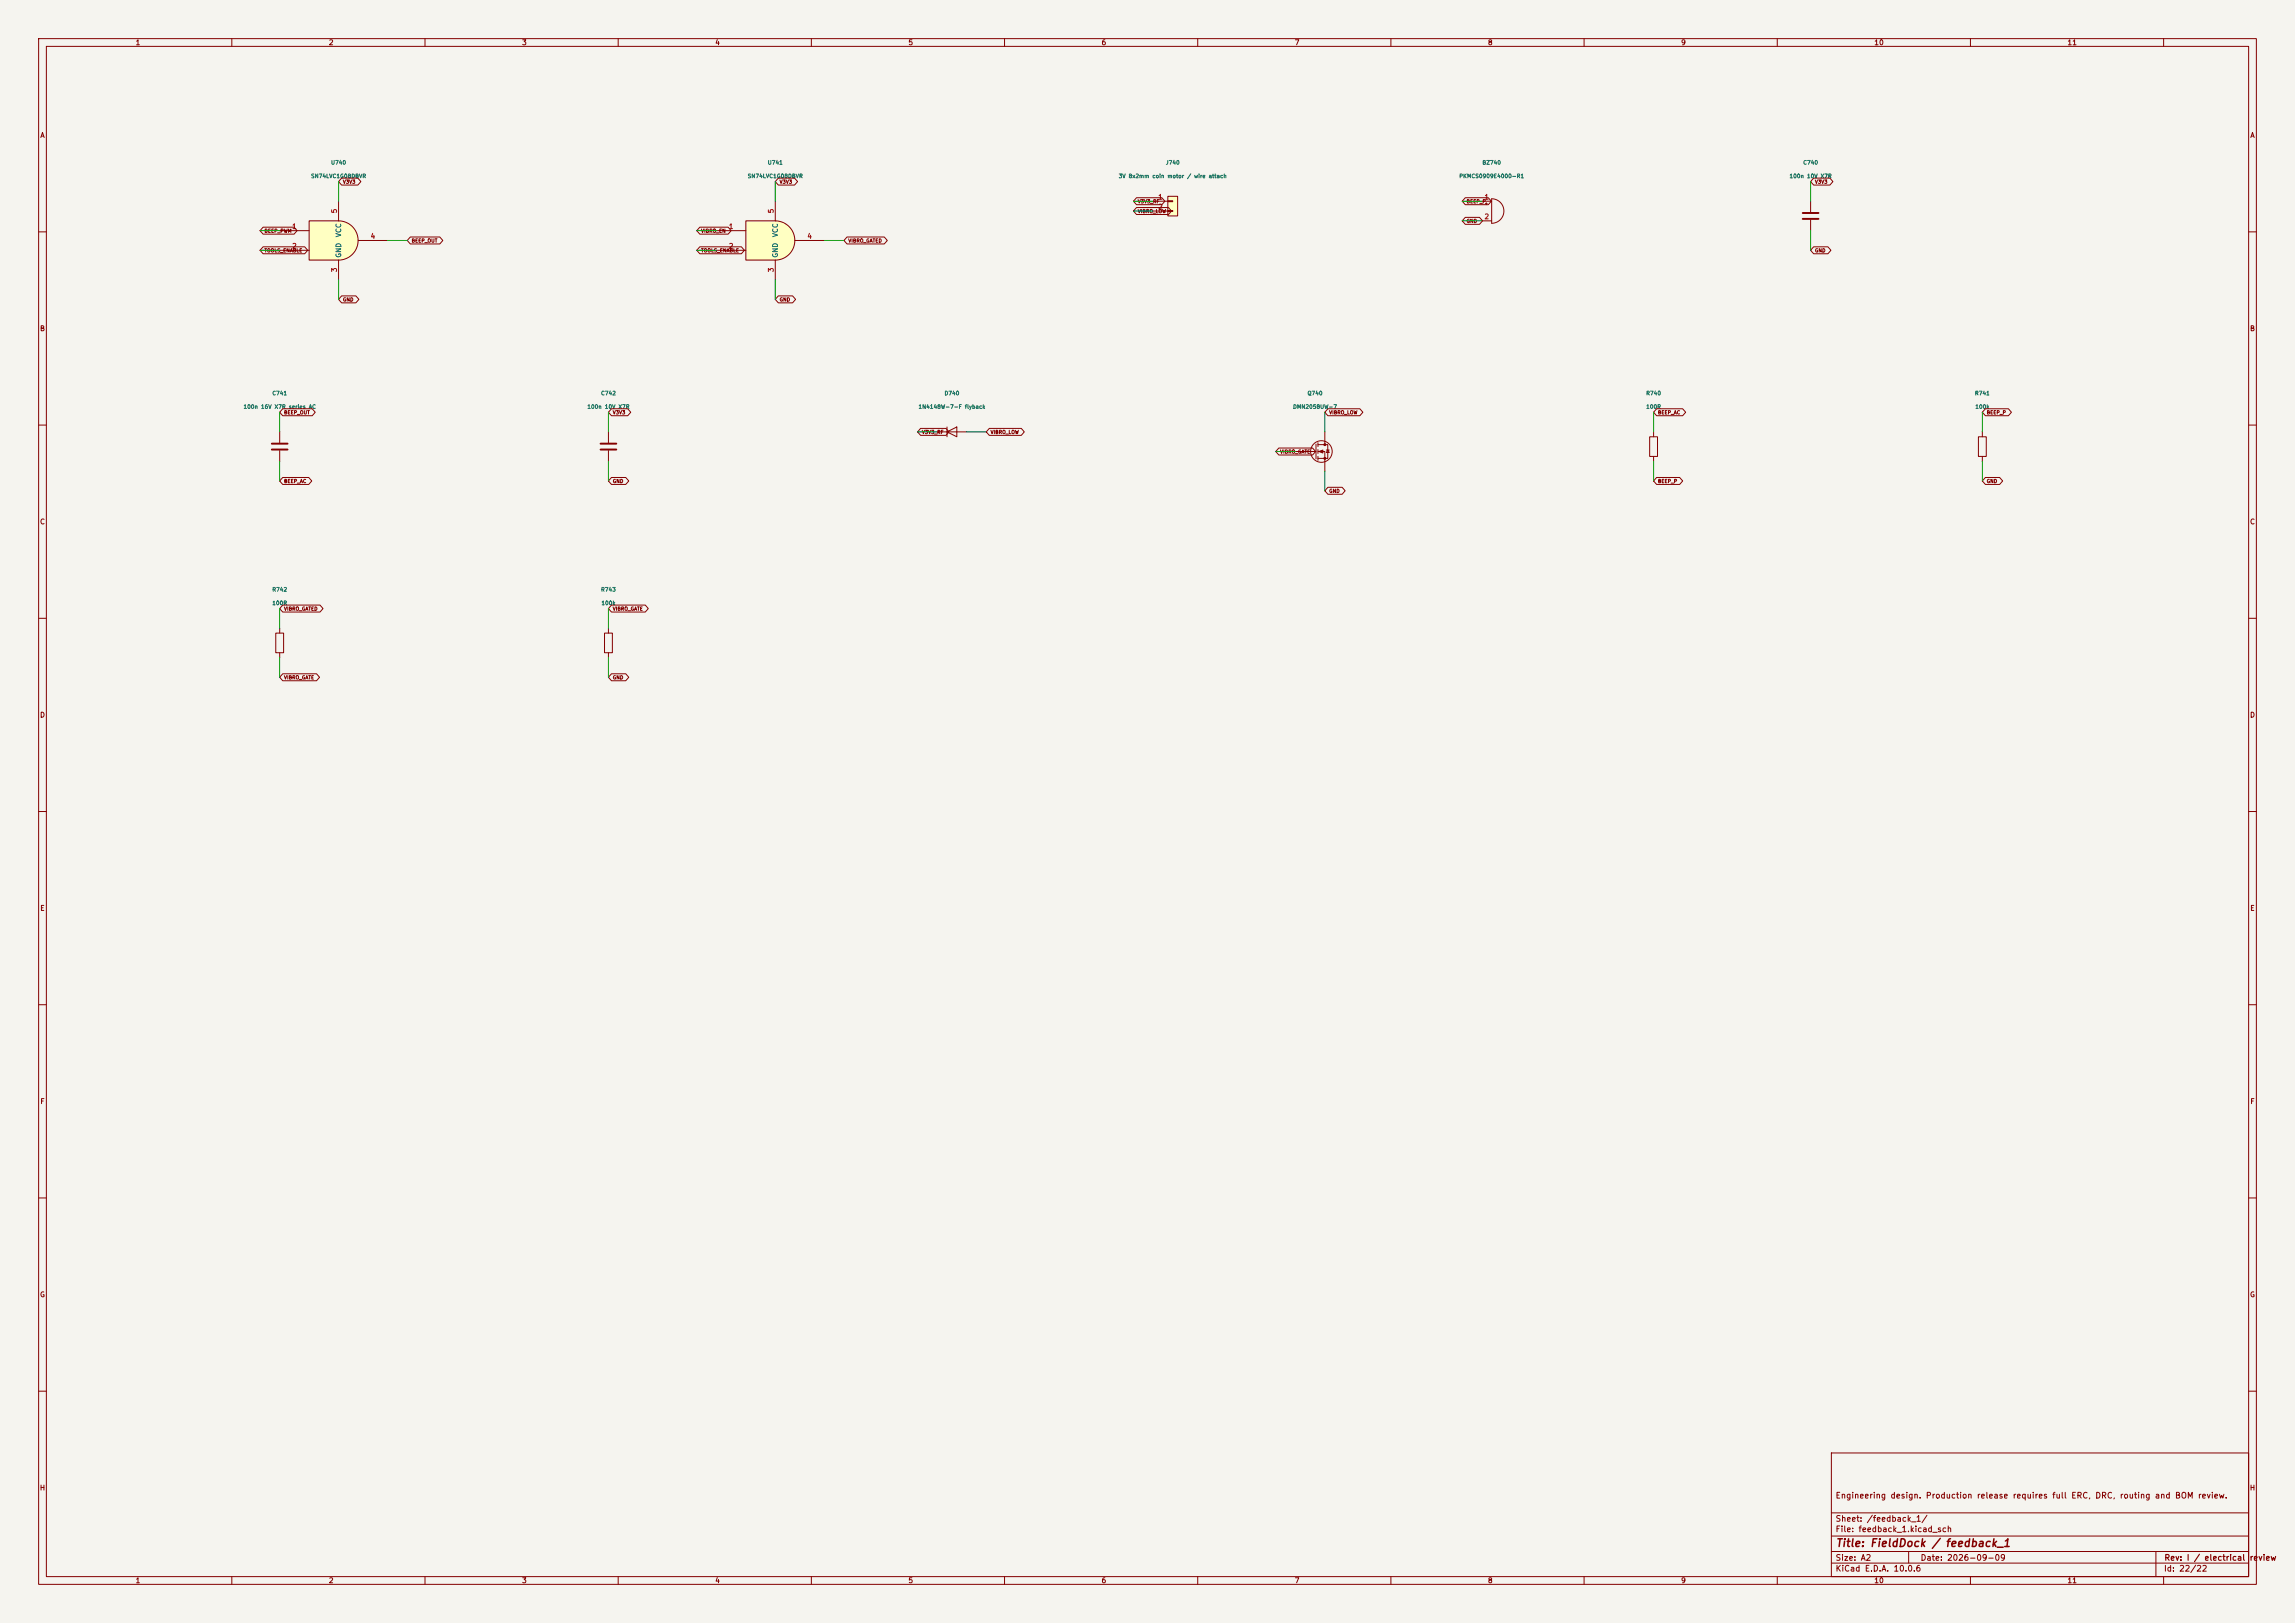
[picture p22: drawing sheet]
(kicad_sch
(version 20250114)
(generator "eeschema")
(paper "A2")
(title_block (title "FieldDock / feedback_1") (date "2026-09-09") (rev "I / electrical review") (comment 1 "Engineering design. Production release requires full ERC, DRC, routing and BOM review."))
(lib_symbols (symbol "74xGxx:74LVC1G08" (exclude_from_sim no) (in_bom yes) (on_board yes) (property "Reference" "U" (at -5.08 7.62 0) (effects (font (size 1.27 1.27)))) (property "Value" "74LVC1G08" (at 7.62 -7.62 0) (effects (font (size 1.27 1.27)))) (property "Footprint" "" (at 0 0 0) (hide yes) (effects (font (size 1.27 1.27)))) (property "Datasheet" "https://www.ti.com/lit/ds/symlink/sn74lvc1g08.pdf" (at 0 0 0) (hide yes) (effects (font (size 1.27 1.27)))) (property "Description" "Single AND Gate, Low-Voltage CMOS" (at 0 0 0) (hide yes) (effects (font (size 1.27 1.27)))) (property "ki_keywords" "Single Gate AND LVC CMOS" (at 0 0 0) (hide yes) (effects (font (size 1.27 1.27)))) (property "ki_fp_filters" "SOT?23* Texas?R-PDSO-G5?DCK* Texas?R-PDSO-N5?DRL* Texas?X2SON*0.8x0.8mm*P0.48mm*" (at 0 0 0) (hide yes) (effects (font (size 1.27 1.27)))) (symbol "74LVC1G08_0_1" (arc (start 0 5.08) (mid 5.0579 0) (end 0 -5.08) (stroke (width 0.254) (type default)) (fill (type background))) (polyline (pts (xy 0 -5.08) (xy -7.62 -5.08) (xy -7.62 5.08) (xy 0 5.08)) (stroke (width 0.254) (type default)) (fill (type background)))) (symbol "74LVC1G08_1_1" (pin input line (at -15.24 2.54 0) (length 7.62) (name "" (effects (font (size 1.27 1.27)))) (number "1" (effects (font (size 1.27 1.27))))) (pin input line (at -15.24 -2.54 0) (length 7.62) (name "" (effects (font (size 1.27 1.27)))) (number "2" (effects (font (size 1.27 1.27))))) (pin power_in line (at 0 -10.16 90) (length 5.08) (name "GND" (effects (font (size 1.27 1.27)))) (number "3" (effects (font (size 1.27 1.27))))) (pin output line (at 12.7 0 180) (length 7.62) (name "" (effects (font (size 1.27 1.27)))) (number "4" (effects (font (size 1.27 1.27))))) (pin power_in line (at 0 10.16 270) (length 5.08) (name "VCC" (effects (font (size 1.27 1.27)))) (number "5" (effects (font (size 1.27 1.27)))))) (embedded_fonts no)) (symbol "Connector_Generic:Conn_01x02" (pin_names (offset 1.016) (hide yes)) (exclude_from_sim no) (in_bom yes) (on_board yes) (property "Reference" "J" (at 0 2.54 0) (effects (font (size 1.27 1.27)))) (property "Value" "Conn_01x02" (at 0 -5.08 0) (effects (font (size 1.27 1.27)))) (property "Footprint" "" (at 0 0 0) (hide yes) (effects (font (size 1.27 1.27)))) (property "Datasheet" "" (at 0 0 0) (hide yes) (effects (font (size 1.27 1.27)))) (property "Description" "Generic connector, single row, 01x02, script generated (kicad-library-utils/schlib/autogen/connector/)" (at 0 0 0) (hide yes) (effects (font (size 1.27 1.27)))) (property "ki_keywords" "connector" (at 0 0 0) (hide yes) (effects (font (size 1.27 1.27)))) (property "ki_fp_filters" "Connector*:*_1x??_*" (at 0 0 0) (hide yes) (effects (font (size 1.27 1.27)))) (symbol "Conn_01x02_1_1" (rectangle (start -1.27 1.27) (end 1.27 -3.81) (stroke (width 0.254) (type default)) (fill (type background))) (rectangle (start -1.27 0.127) (end 0 -0.127) (stroke (width 0.1524) (type default)) (fill (type none))) (rectangle (start -1.27 -2.413) (end 0 -2.667) (stroke (width 0.1524) (type default)) (fill (type none))) (pin passive line (at -5.08 0 0) (length 3.81) (name "Pin_1" (effects (font (size 1.27 1.27)))) (number "1" (effects (font (size 1.27 1.27))))) (pin passive line (at -5.08 -2.54 0) (length 3.81) (name "Pin_2" (effects (font (size 1.27 1.27)))) (number "2" (effects (font (size 1.27 1.27)))))) (embedded_fonts no)) (symbol "Device:Buzzer" (pin_names (offset 0.0254) (hide yes)) (exclude_from_sim no) (in_bom yes) (on_board yes) (property "Reference" "BZ" (at 3.81 1.27 0) (effects (font (size 1.27 1.27)) (justify left))) (property "Value" "Buzzer" (at 3.81 -1.27 0) (effects (font (size 1.27 1.27)) (justify left))) (property "Footprint" "" (at -0.635 2.54 90) (hide yes) (effects (font (size 1.27 1.27)))) (property "Datasheet" "" (at -0.635 2.54 90) (hide yes) (effects (font (size 1.27 1.27)))) (property "Description" "Buzzer, polarized" (at 0 0 0) (hide yes) (effects (font (size 1.27 1.27)))) (property "ki_keywords" "quartz resonator ceramic" (at 0 0 0) (hide yes) (effects (font (size 1.27 1.27)))) (property "ki_fp_filters" "*Buzzer*" (at 0 0 0) (hide yes) (effects (font (size 1.27 1.27)))) (symbol "Buzzer_0_1" (polyline (pts (xy -1.651 1.905) (xy -1.143 1.905)) (stroke (width 0) (type default)) (fill (type none))) (polyline (pts (xy -1.397 2.159) (xy -1.397 1.651)) (stroke (width 0) (type default)) (fill (type none))) (arc (start 0 3.175) (mid 3.1612 0) (end 0 -3.175) (stroke (width 0) (type default)) (fill (type none))) (polyline (pts (xy 0 3.175) (xy 0 -3.175)) (stroke (width 0) (type default)) (fill (type none)))) (symbol "Buzzer_1_1" (pin passive line (at -2.54 2.54 0) (length 2.54) (name "+" (effects (font (size 1.27 1.27)))) (number "1" (effects (font (size 1.27 1.27))))) (pin passive line (at -2.54 -2.54 0) (length 2.54) (name "-" (effects (font (size 1.27 1.27)))) (number "2" (effects (font (size 1.27 1.27)))))) (embedded_fonts no)) (symbol "Device:C" (pin_numbers (hide yes)) (pin_names (offset 0.254)) (exclude_from_sim no) (in_bom yes) (on_board yes) (property "Reference" "C" (at 0.635 2.54 0) (effects (font (size 1.27 1.27)) (justify left))) (property "Value" "C" (at 0.635 -2.54 0) (effects (font (size 1.27 1.27)) (justify left))) (property "Footprint" "" (at 0.9652 -3.81 0) (hide yes) (effects (font (size 1.27 1.27)))) (property "Datasheet" "" (at 0 0 0) (hide yes) (effects (font (size 1.27 1.27)))) (property "Description" "Unpolarized capacitor" (at 0 0 0) (hide yes) (effects (font (size 1.27 1.27)))) (property "ki_keywords" "cap capacitor" (at 0 0 0) (hide yes) (effects (font (size 1.27 1.27)))) (property "ki_fp_filters" "C_*" (at 0 0 0) (hide yes) (effects (font (size 1.27 1.27)))) (symbol "C_0_1" (polyline (pts (xy -2.032 0.762) (xy 2.032 0.762)) (stroke (width 0.508) (type default)) (fill (type none))) (polyline (pts (xy -2.032 -0.762) (xy 2.032 -0.762)) (stroke (width 0.508) (type default)) (fill (type none)))) (symbol "C_1_1" (pin passive line (at 0 3.81 270) (length 2.794) (name "" (effects (font (size 1.27 1.27)))) (number "1" (effects (font (size 1.27 1.27))))) (pin passive line (at 0 -3.81 90) (length 2.794) (name "" (effects (font (size 1.27 1.27)))) (number "2" (effects (font (size 1.27 1.27)))))) (embedded_fonts no)) (symbol "Device:D" (pin_numbers (hide yes)) (pin_names (offset 1.016) (hide yes)) (exclude_from_sim no) (in_bom yes) (on_board yes) (property "Reference" "D" (at 0 2.54 0) (effects (font (size 1.27 1.27)))) (property "Value" "D" (at 0 -2.54 0) (effects (font (size 1.27 1.27)))) (property "Footprint" "" (at 0 0 0) (hide yes) (effects (font (size 1.27 1.27)))) (property "Datasheet" "" (at 0 0 0) (hide yes) (effects (font (size 1.27 1.27)))) (property "Description" "Diode" (at 0 0 0) (hide yes) (effects (font (size 1.27 1.27)))) (property "Sim.Device" "D" (at 0 0 0) (hide yes) (effects (font (size 1.27 1.27)))) (property "Sim.Pins" "1=K 2=A" (at 0 0 0) (hide yes) (effects (font (size 1.27 1.27)))) (property "ki_keywords" "diode" (at 0 0 0) (hide yes) (effects (font (size 1.27 1.27)))) (property "ki_fp_filters" "TO-???* *_Diode_* *SingleDiode* D_*" (at 0 0 0) (hide yes) (effects (font (size 1.27 1.27)))) (symbol "D_0_1" (polyline (pts (xy -1.27 1.27) (xy -1.27 -1.27)) (stroke (width 0.254) (type default)) (fill (type none))) (polyline (pts (xy 1.27 1.27) (xy 1.27 -1.27) (xy -1.27 0) (xy 1.27 1.27)) (stroke (width 0.254) (type default)) (fill (type none))) (polyline (pts (xy 1.27 0) (xy -1.27 0)) (stroke (width 0) (type default)) (fill (type none)))) (symbol "D_1_1" (pin passive line (at -3.81 0 0) (length 2.54) (name "K" (effects (font (size 1.27 1.27)))) (number "1" (effects (font (size 1.27 1.27))))) (pin passive line (at 3.81 0 180) (length 2.54) (name "A" (effects (font (size 1.27 1.27)))) (number "2" (effects (font (size 1.27 1.27)))))) (embedded_fonts no)) (symbol "FieldDock:Q_NMOS_GSD_FD" (pin_numbers (hide yes)) (pin_names (offset 0) (hide yes)) (exclude_from_sim no) (in_bom yes) (on_board yes) (property "Reference" "Q" (at 5.08 1.27 0) (effects (font (size 1.27 1.27)) (justify left))) (property "Value" "Q_NMOS" (at 5.08 -1.27 0) (effects (font (size 1.27 1.27)) (justify left))) (property "Footprint" "" (at 5.08 2.54 0) (hide yes) (effects (font (size 1.27 1.27)))) (property "Datasheet" "" (at 0 0 0) (hide yes) (effects (font (size 1.27 1.27)))) (property "Description" "N-MOSFET transistor" (at 0 0 0) (hide yes) (effects (font (size 1.27 1.27)))) (property "ki_keywords" "NMOS N-MOS" (at 0 0 0) (hide yes) (effects (font (size 1.27 1.27)))) (symbol "Q_NMOS_GSD_FD_0_1" (polyline (pts (xy 0.254 1.905) (xy 0.254 -1.905)) (stroke (width 0.254) (type default)) (fill (type none))) (polyline (pts (xy 0.254 0) (xy -2.54 0)) (stroke (width 0) (type default)) (fill (type none))) (polyline (pts (xy 0.762 2.286) (xy 0.762 1.27)) (stroke (width 0.254) (type default)) (fill (type none))) (polyline (pts (xy 0.762 0.508) (xy 0.762 -0.508)) (stroke (width 0.254) (type default)) (fill (type none))) (polyline (pts (xy 0.762 -1.27) (xy 0.762 -2.286)) (stroke (width 0.254) (type default)) (fill (type none))) (polyline (pts (xy 0.762 -1.778) (xy 3.302 -1.778) (xy 3.302 1.778) (xy 0.762 1.778)) (stroke (width 0) (type default)) (fill (type none))) (polyline (pts (xy 1.016 0) (xy 2.032 0.381) (xy 2.032 -0.381) (xy 1.016 0)) (stroke (width 0) (type default)) (fill (type outline))) (circle (center 1.651 0) (radius 2.794) (stroke (width 0.254) (type default)) (fill (type none))) (polyline (pts (xy 2.54 2.54) (xy 2.54 1.778)) (stroke (width 0) (type default)) (fill (type none))) (circle (center 2.54 1.778) (radius 0.254) (stroke (width 0) (type default)) (fill (type outline))) (circle (center 2.54 -1.778) (radius 0.254) (stroke (width 0) (type default)) (fill (type outline))) (polyline (pts (xy 2.54 -2.54) (xy 2.54 0) (xy 0.762 0)) (stroke (width 0) (type default)) (fill (type none))) (polyline (pts (xy 2.921 0.381) (xy 3.683 0.381)) (stroke (width 0) (type default)) (fill (type none))) (polyline (pts (xy 3.302 0.381) (xy 2.921 -0.254) (xy 3.683 -0.254) (xy 3.302 0.381)) (stroke (width 0) (type default)) (fill (type none)))) (symbol "Q_NMOS_GSD_FD_1_1" (pin passive line (at 2.54 5.08 270) (length 2.54) (name "D" (effects (font (size 1.27 1.27)))) (number "3" (effects (font (size 1.27 1.27))))) (pin input line (at -5.08 0 0) (length 2.54) (name "G" (effects (font (size 1.27 1.27)))) (number "1" (effects (font (size 1.27 1.27))))) (pin passive line (at 2.54 -5.08 90) (length 2.54) (name "S" (effects (font (size 1.27 1.27)))) (number "2" (effects (font (size 1.27 1.27)))))) (embedded_fonts no)) (symbol "Device:R" (pin_numbers (hide yes)) (pin_names (offset 0)) (exclude_from_sim no) (in_bom yes) (on_board yes) (property "Reference" "R" (at 2.032 0 90) (effects (font (size 1.27 1.27)))) (property "Value" "R" (at 0 0 90) (effects (font (size 1.27 1.27)))) (property "Footprint" "" (at -1.778 0 90) (hide yes) (effects (font (size 1.27 1.27)))) (property "Datasheet" "" (at 0 0 0) (hide yes) (effects (font (size 1.27 1.27)))) (property "Description" "Resistor" (at 0 0 0) (hide yes) (effects (font (size 1.27 1.27)))) (property "ki_keywords" "R res resistor" (at 0 0 0) (hide yes) (effects (font (size 1.27 1.27)))) (property "ki_fp_filters" "R_*" (at 0 0 0) (hide yes) (effects (font (size 1.27 1.27)))) (symbol "R_0_1" (rectangle (start -1.016 -2.54) (end 1.016 2.54) (stroke (width 0.254) (type default)) (fill (type none)))) (symbol "R_1_1" (pin passive line (at 0 3.81 270) (length 1.27) (name "" (effects (font (size 1.27 1.27)))) (number "1" (effects (font (size 1.27 1.27))))) (pin passive line (at 0 -3.81 90) (length 1.27) (name "" (effects (font (size 1.27 1.27)))) (number "2" (effects (font (size 1.27 1.27)))))) (embedded_fonts no)))
(symbol (lib_id "74xGxx:74LVC1G08") (at 87.63 62.23 0) (unit 1) (in_bom yes) (on_board yes) (dnp no) (property "Reference" "U740" (at 87.63 42.06999999999999 0) (effects (font (size 1.0 1.0)))) (property "Value" "SN74LVC1G08DBVR" (at 87.63 45.56999999999999 0) (effects (font (size 1.0 1.0)))) (property "Footprint" "Package_TO_SOT_SMD:SOT-23-5" (at 87.63 62.23 0) (effects (font (size 1.0 1.0)) (hide yes))) (pin "1") (pin "2") (pin "3") (pin "4") (pin "5"))
(wire (pts (xy 72.39 59.69) (xy 67.31 59.69)) (stroke (width 0) (type default)))
(global_label "BEEP_PWM" (shape bidirectional) (at 67.31 59.69 180) (effects (font (size .9 .9)) (justify left)) (property "Intersheetrefs" "${INTERSHEET_REFS}" (at 67.31 59.69 180) (effects (font (size .9 .9)) (hide yes))))
(wire (pts (xy 72.39 64.77) (xy 67.31 64.77)) (stroke (width 0) (type default)))
(global_label "TOOLS_ENABLE" (shape bidirectional) (at 67.31 64.77 180) (effects (font (size .9 .9)) (justify left)) (property "Intersheetrefs" "${INTERSHEET_REFS}" (at 67.31 64.77 180) (effects (font (size .9 .9)) (hide yes))))
(wire (pts (xy 87.63 72.39) (xy 87.63 77.47)) (stroke (width 0) (type default)))
(global_label "GND" (shape bidirectional) (at 87.63 77.47 0) (effects (font (size .9 .9)) (justify left)) (property "Intersheetrefs" "${INTERSHEET_REFS}" (at 87.63 77.47 0) (effects (font (size .9 .9)) (hide yes))))
(wire (pts (xy 100.33 62.23) (xy 105.41 62.23)) (stroke (width 0) (type default)))
(global_label "BEEP_OUT" (shape bidirectional) (at 105.41 62.23 0) (effects (font (size .9 .9)) (justify left)) (property "Intersheetrefs" "${INTERSHEET_REFS}" (at 105.41 62.23 0) (effects (font (size .9 .9)) (hide yes))))
(wire (pts (xy 87.63 52.07) (xy 87.63 46.99)) (stroke (width 0) (type default)))
(global_label "V3V3" (shape bidirectional) (at 87.63 46.99 0) (effects (font (size .9 .9)) (justify left)) (property "Intersheetrefs" "${INTERSHEET_REFS}" (at 87.63 46.99 0) (effects (font (size .9 .9)) (hide yes))))
(symbol (lib_id "74xGxx:74LVC1G08") (at 200.66 62.23 0) (unit 1) (in_bom yes) (on_board yes) (dnp no) (property "Reference" "U741" (at 200.66 42.06999999999999 0) (effects (font (size 1.0 1.0)))) (property "Value" "SN74LVC1G08DBVR" (at 200.66 45.56999999999999 0) (effects (font (size 1.0 1.0)))) (property "Footprint" "Package_TO_SOT_SMD:SOT-23-5" (at 200.66 62.23 0) (effects (font (size 1.0 1.0)) (hide yes))) (pin "1") (pin "2") (pin "3") (pin "4") (pin "5"))
(wire (pts (xy 185.42 59.69) (xy 180.34 59.69)) (stroke (width 0) (type default)))
(global_label "VIBRO_EN" (shape bidirectional) (at 180.34 59.69 180) (effects (font (size .9 .9)) (justify left)) (property "Intersheetrefs" "${INTERSHEET_REFS}" (at 180.34 59.69 180) (effects (font (size .9 .9)) (hide yes))))
(wire (pts (xy 185.42 64.77) (xy 180.34 64.77)) (stroke (width 0) (type default)))
(global_label "TOOLS_ENABLE" (shape bidirectional) (at 180.34 64.77 180) (effects (font (size .9 .9)) (justify left)) (property "Intersheetrefs" "${INTERSHEET_REFS}" (at 180.34 64.77 180) (effects (font (size .9 .9)) (hide yes))))
(wire (pts (xy 200.66 72.39) (xy 200.66 77.47)) (stroke (width 0) (type default)))
(global_label "GND" (shape bidirectional) (at 200.66 77.47 0) (effects (font (size .9 .9)) (justify left)) (property "Intersheetrefs" "${INTERSHEET_REFS}" (at 200.66 77.47 0) (effects (font (size .9 .9)) (hide yes))))
(wire (pts (xy 213.36 62.23) (xy 218.44 62.23)) (stroke (width 0) (type default)))
(global_label "VIBRO_GATED" (shape bidirectional) (at 218.44 62.23 0) (effects (font (size .9 .9)) (justify left)) (property "Intersheetrefs" "${INTERSHEET_REFS}" (at 218.44 62.23 0) (effects (font (size .9 .9)) (hide yes))))
(wire (pts (xy 200.66 52.07) (xy 200.66 46.99)) (stroke (width 0) (type default)))
(global_label "V3V3" (shape bidirectional) (at 200.66 46.99 0) (effects (font (size .9 .9)) (justify left)) (property "Intersheetrefs" "${INTERSHEET_REFS}" (at 200.66 46.99 0) (effects (font (size .9 .9)) (hide yes))))
(symbol (lib_id "Connector_Generic:Conn_01x02") (at 303.53 52.07 0) (unit 1) (in_bom yes) (on_board yes) (dnp no) (property "Reference" "J740" (at 303.53 42.07 0) (effects (font (size 1.0 1.0)))) (property "Value" "3V 8x2mm coin motor / wire attach" (at 303.53 45.57 0) (effects (font (size 1.0 1.0)))) (property "Footprint" "FieldDock:Antenna_2Pad_2mm" (at 303.53 52.07 0) (effects (font (size 1.0 1.0)) (hide yes))) (pin "1") (pin "2"))
(wire (pts (xy 298.45 52.07) (xy 293.37 52.07)) (stroke (width 0) (type default)))
(global_label "V3V3_RF" (shape bidirectional) (at 293.37 52.07 180) (effects (font (size .9 .9)) (justify left)) (property "Intersheetrefs" "${INTERSHEET_REFS}" (at 293.37 52.07 180) (effects (font (size .9 .9)) (hide yes))))
(wire (pts (xy 298.45 54.61) (xy 293.37 54.61)) (stroke (width 0) (type default)))
(global_label "VIBRO_LOW" (shape bidirectional) (at 293.37 54.61 180) (effects (font (size .9 .9)) (justify left)) (property "Intersheetrefs" "${INTERSHEET_REFS}" (at 293.37 54.61 180) (effects (font (size .9 .9)) (hide yes))))
(symbol (lib_id "Device:Buzzer") (at 386.08 54.61 0) (unit 1) (in_bom yes) (on_board yes) (dnp no) (property "Reference" "BZ740" (at 386.08 42.07 0) (effects (font (size 1.0 1.0)))) (property "Value" "PKMCS0909E4000-R1" (at 386.08 45.57 0) (effects (font (size 1.0 1.0)))) (property "Footprint" "FieldDock:Murata_PKMCS0909" (at 386.08 54.61 0) (effects (font (size 1.0 1.0)) (hide yes))) (pin "1") (pin "2"))
(wire (pts (xy 383.54 52.07) (xy 378.46 52.07)) (stroke (width 0) (type default)))
(global_label "BEEP_P" (shape bidirectional) (at 378.46 52.07 180) (effects (font (size .9 .9)) (justify left)) (property "Intersheetrefs" "${INTERSHEET_REFS}" (at 378.46 52.07 180) (effects (font (size .9 .9)) (hide yes))))
(wire (pts (xy 383.54 57.15) (xy 378.46 57.15)) (stroke (width 0) (type default)))
(global_label "GND" (shape bidirectional) (at 378.46 57.15 180) (effects (font (size .9 .9)) (justify left)) (property "Intersheetrefs" "${INTERSHEET_REFS}" (at 378.46 57.15 180) (effects (font (size .9 .9)) (hide yes))))
(symbol (lib_id "Device:C") (at 468.63 55.88 0) (unit 1) (in_bom yes) (on_board yes) (dnp no) (property "Reference" "C740" (at 468.63 42.07 0) (effects (font (size 1.0 1.0)))) (property "Value" "100n 10V X7R" (at 468.63 45.57 0) (effects (font (size 1.0 1.0)))) (property "Footprint" "Capacitor_SMD:C_0402_1005Metric" (at 468.63 55.88 0) (effects (font (size 1.0 1.0)) (hide yes))) (pin "1") (pin "2"))
(wire (pts (xy 468.63 52.07) (xy 468.63 46.99)) (stroke (width 0) (type default)))
(global_label "V3V3" (shape bidirectional) (at 468.63 46.99 0) (effects (font (size .9 .9)) (justify left)) (property "Intersheetrefs" "${INTERSHEET_REFS}" (at 468.63 46.99 0) (effects (font (size .9 .9)) (hide yes))))
(wire (pts (xy 468.63 59.69) (xy 468.63 64.77)) (stroke (width 0) (type default)))
(global_label "GND" (shape bidirectional) (at 468.63 64.77 0) (effects (font (size .9 .9)) (justify left)) (property "Intersheetrefs" "${INTERSHEET_REFS}" (at 468.63 64.77 0) (effects (font (size .9 .9)) (hide yes))))
(symbol (lib_id "Device:C") (at 72.39 115.57 0) (unit 1) (in_bom yes) (on_board yes) (dnp no) (property "Reference" "C741" (at 72.39 101.75999999999999 0) (effects (font (size 1.0 1.0)))) (property "Value" "100n 16V X7R series AC" (at 72.39 105.25999999999999 0) (effects (font (size 1.0 1.0)))) (property "Footprint" "Capacitor_SMD:C_0603_1608Metric" (at 72.39 115.57 0) (effects (font (size 1.0 1.0)) (hide yes))) (pin "1") (pin "2"))
(wire (pts (xy 72.39 111.76) (xy 72.39 106.68)) (stroke (width 0) (type default)))
(global_label "BEEP_OUT" (shape bidirectional) (at 72.39 106.68 0) (effects (font (size .9 .9)) (justify left)) (property "Intersheetrefs" "${INTERSHEET_REFS}" (at 72.39 106.68 0) (effects (font (size .9 .9)) (hide yes))))
(wire (pts (xy 72.39 119.38) (xy 72.39 124.46)) (stroke (width 0) (type default)))
(global_label "BEEP_AC" (shape bidirectional) (at 72.39 124.46 0) (effects (font (size .9 .9)) (justify left)) (property "Intersheetrefs" "${INTERSHEET_REFS}" (at 72.39 124.46 0) (effects (font (size .9 .9)) (hide yes))))
(symbol (lib_id "Device:C") (at 157.48 115.57 0) (unit 1) (in_bom yes) (on_board yes) (dnp no) (property "Reference" "C742" (at 157.48 101.75999999999999 0) (effects (font (size 1.0 1.0)))) (property "Value" "100n 10V X7R" (at 157.48 105.25999999999999 0) (effects (font (size 1.0 1.0)))) (property "Footprint" "Capacitor_SMD:C_0402_1005Metric" (at 157.48 115.57 0) (effects (font (size 1.0 1.0)) (hide yes))) (pin "1") (pin "2"))
(wire (pts (xy 157.48 111.76) (xy 157.48 106.68)) (stroke (width 0) (type default)))
(global_label "V3V3" (shape bidirectional) (at 157.48 106.68 0) (effects (font (size .9 .9)) (justify left)) (property "Intersheetrefs" "${INTERSHEET_REFS}" (at 157.48 106.68 0) (effects (font (size .9 .9)) (hide yes))))
(wire (pts (xy 157.48 119.38) (xy 157.48 124.46)) (stroke (width 0) (type default)))
(global_label "GND" (shape bidirectional) (at 157.48 124.46 0) (effects (font (size .9 .9)) (justify left)) (property "Intersheetrefs" "${INTERSHEET_REFS}" (at 157.48 124.46 0) (effects (font (size .9 .9)) (hide yes))))
(symbol (lib_id "Device:D") (at 246.38 111.76 0) (unit 1) (in_bom yes) (on_board yes) (dnp no) (property "Reference" "D740" (at 246.38 101.76 0) (effects (font (size 1.0 1.0)))) (property "Value" "1N4148W-7-F flyback" (at 246.38 105.26 0) (effects (font (size 1.0 1.0)))) (property "Footprint" "Diode_SMD:D_SOD-123" (at 246.38 111.76 0) (effects (font (size 1.0 1.0)) (hide yes))) (pin "1") (pin "2"))
(wire (pts (xy 242.57 111.76) (xy 237.49 111.76)) (stroke (width 0) (type default)))
(global_label "V3V3_RF" (shape bidirectional) (at 237.49 111.76 180) (effects (font (size .9 .9)) (justify left)) (property "Intersheetrefs" "${INTERSHEET_REFS}" (at 237.49 111.76 180) (effects (font (size .9 .9)) (hide yes))))
(wire (pts (xy 250.19 111.76) (xy 255.27 111.76)) (stroke (width 0) (type default)))
(global_label "VIBRO_LOW" (shape bidirectional) (at 255.27 111.76 0) (effects (font (size .9 .9)) (justify left)) (property "Intersheetrefs" "${INTERSHEET_REFS}" (at 255.27 111.76 0) (effects (font (size .9 .9)) (hide yes))))
(symbol (lib_id "FieldDock:Q_NMOS_GSD_FD") (at 340.36 116.84 0) (unit 1) (in_bom yes) (on_board yes) (dnp no) (property "Reference" "Q740" (at 340.36 101.76 0) (effects (font (size 1.0 1.0)))) (property "Value" "DMN2058UW-7" (at 340.36 105.26 0) (effects (font (size 1.0 1.0)))) (property "Footprint" "Package_TO_SOT_SMD:SOT-323_SC-70" (at 340.36 116.84 0) (effects (font (size 1.0 1.0)) (hide yes))) (pin "3") (pin "1") (pin "2"))
(wire (pts (xy 342.9 111.76) (xy 342.9 106.68)) (stroke (width 0) (type default)))
(global_label "VIBRO_LOW" (shape bidirectional) (at 342.9 106.68 0) (effects (font (size .9 .9)) (justify left)) (property "Intersheetrefs" "${INTERSHEET_REFS}" (at 342.9 106.68 0) (effects (font (size .9 .9)) (hide yes))))
(wire (pts (xy 335.28 116.84) (xy 330.2 116.84)) (stroke (width 0) (type default)))
(global_label "VIBRO_GATE" (shape bidirectional) (at 330.2 116.84 180) (effects (font (size .9 .9)) (justify left)) (property "Intersheetrefs" "${INTERSHEET_REFS}" (at 330.2 116.84 180) (effects (font (size .9 .9)) (hide yes))))
(wire (pts (xy 342.9 121.92) (xy 342.9 127.0)) (stroke (width 0) (type default)))
(global_label "GND" (shape bidirectional) (at 342.9 127.0 0) (effects (font (size .9 .9)) (justify left)) (property "Intersheetrefs" "${INTERSHEET_REFS}" (at 342.9 127.0 0) (effects (font (size .9 .9)) (hide yes))))
(symbol (lib_id "Device:R") (at 427.99 115.57 0) (unit 1) (in_bom yes) (on_board yes) (dnp no) (property "Reference" "R740" (at 427.99 101.75999999999999 0) (effects (font (size 1.0 1.0)))) (property "Value" "100R" (at 427.99 105.25999999999999 0) (effects (font (size 1.0 1.0)))) (property "Footprint" "Resistor_SMD:R_0402_1005Metric" (at 427.99 115.57 0) (effects (font (size 1.0 1.0)) (hide yes))) (pin "1") (pin "2"))
(wire (pts (xy 427.99 111.76) (xy 427.99 106.68)) (stroke (width 0) (type default)))
(global_label "BEEP_AC" (shape bidirectional) (at 427.99 106.68 0) (effects (font (size .9 .9)) (justify left)) (property "Intersheetrefs" "${INTERSHEET_REFS}" (at 427.99 106.68 0) (effects (font (size .9 .9)) (hide yes))))
(wire (pts (xy 427.99 119.38) (xy 427.99 124.46)) (stroke (width 0) (type default)))
(global_label "BEEP_P" (shape bidirectional) (at 427.99 124.46 0) (effects (font (size .9 .9)) (justify left)) (property "Intersheetrefs" "${INTERSHEET_REFS}" (at 427.99 124.46 0) (effects (font (size .9 .9)) (hide yes))))
(symbol (lib_id "Device:R") (at 513.08 115.57 0) (unit 1) (in_bom yes) (on_board yes) (dnp no) (property "Reference" "R741" (at 513.08 101.75999999999999 0) (effects (font (size 1.0 1.0)))) (property "Value" "100k" (at 513.08 105.25999999999999 0) (effects (font (size 1.0 1.0)))) (property "Footprint" "Resistor_SMD:R_0402_1005Metric" (at 513.08 115.57 0) (effects (font (size 1.0 1.0)) (hide yes))) (pin "1") (pin "2"))
(wire (pts (xy 513.08 111.76) (xy 513.08 106.68)) (stroke (width 0) (type default)))
(global_label "BEEP_P" (shape bidirectional) (at 513.08 106.68 0) (effects (font (size .9 .9)) (justify left)) (property "Intersheetrefs" "${INTERSHEET_REFS}" (at 513.08 106.68 0) (effects (font (size .9 .9)) (hide yes))))
(wire (pts (xy 513.08 119.38) (xy 513.08 124.46)) (stroke (width 0) (type default)))
(global_label "GND" (shape bidirectional) (at 513.08 124.46 0) (effects (font (size .9 .9)) (justify left)) (property "Intersheetrefs" "${INTERSHEET_REFS}" (at 513.08 124.46 0) (effects (font (size .9 .9)) (hide yes))))
(symbol (lib_id "Device:R") (at 72.39 166.37 0) (unit 1) (in_bom yes) (on_board yes) (dnp no) (property "Reference" "R742" (at 72.39 152.56 0) (effects (font (size 1.0 1.0)))) (property "Value" "100R" (at 72.39 156.06 0) (effects (font (size 1.0 1.0)))) (property "Footprint" "Resistor_SMD:R_0402_1005Metric" (at 72.39 166.37 0) (effects (font (size 1.0 1.0)) (hide yes))) (pin "1") (pin "2"))
(wire (pts (xy 72.39 162.56) (xy 72.39 157.48)) (stroke (width 0) (type default)))
(global_label "VIBRO_GATED" (shape bidirectional) (at 72.39 157.48 0) (effects (font (size .9 .9)) (justify left)) (property "Intersheetrefs" "${INTERSHEET_REFS}" (at 72.39 157.48 0) (effects (font (size .9 .9)) (hide yes))))
(wire (pts (xy 72.39 170.18) (xy 72.39 175.26)) (stroke (width 0) (type default)))
(global_label "VIBRO_GATE" (shape bidirectional) (at 72.39 175.26 0) (effects (font (size .9 .9)) (justify left)) (property "Intersheetrefs" "${INTERSHEET_REFS}" (at 72.39 175.26 0) (effects (font (size .9 .9)) (hide yes))))
(symbol (lib_id "Device:R") (at 157.48 166.37 0) (unit 1) (in_bom yes) (on_board yes) (dnp no) (property "Reference" "R743" (at 157.48 152.56 0) (effects (font (size 1.0 1.0)))) (property "Value" "100k" (at 157.48 156.06 0) (effects (font (size 1.0 1.0)))) (property "Footprint" "Resistor_SMD:R_0402_1005Metric" (at 157.48 166.37 0) (effects (font (size 1.0 1.0)) (hide yes))) (pin "1") (pin "2"))
(wire (pts (xy 157.48 162.56) (xy 157.48 157.48)) (stroke (width 0) (type default)))
(global_label "VIBRO_GATE" (shape bidirectional) (at 157.48 157.48 0) (effects (font (size .9 .9)) (justify left)) (property "Intersheetrefs" "${INTERSHEET_REFS}" (at 157.48 157.48 0) (effects (font (size .9 .9)) (hide yes))))
(wire (pts (xy 157.48 170.18) (xy 157.48 175.26)) (stroke (width 0) (type default)))
(global_label "GND" (shape bidirectional) (at 157.48 175.26 0) (effects (font (size .9 .9)) (justify left)) (property "Intersheetrefs" "${INTERSHEET_REFS}" (at 157.48 175.26 0) (effects (font (size .9 .9)) (hide yes))))
(embedded_fonts no))
